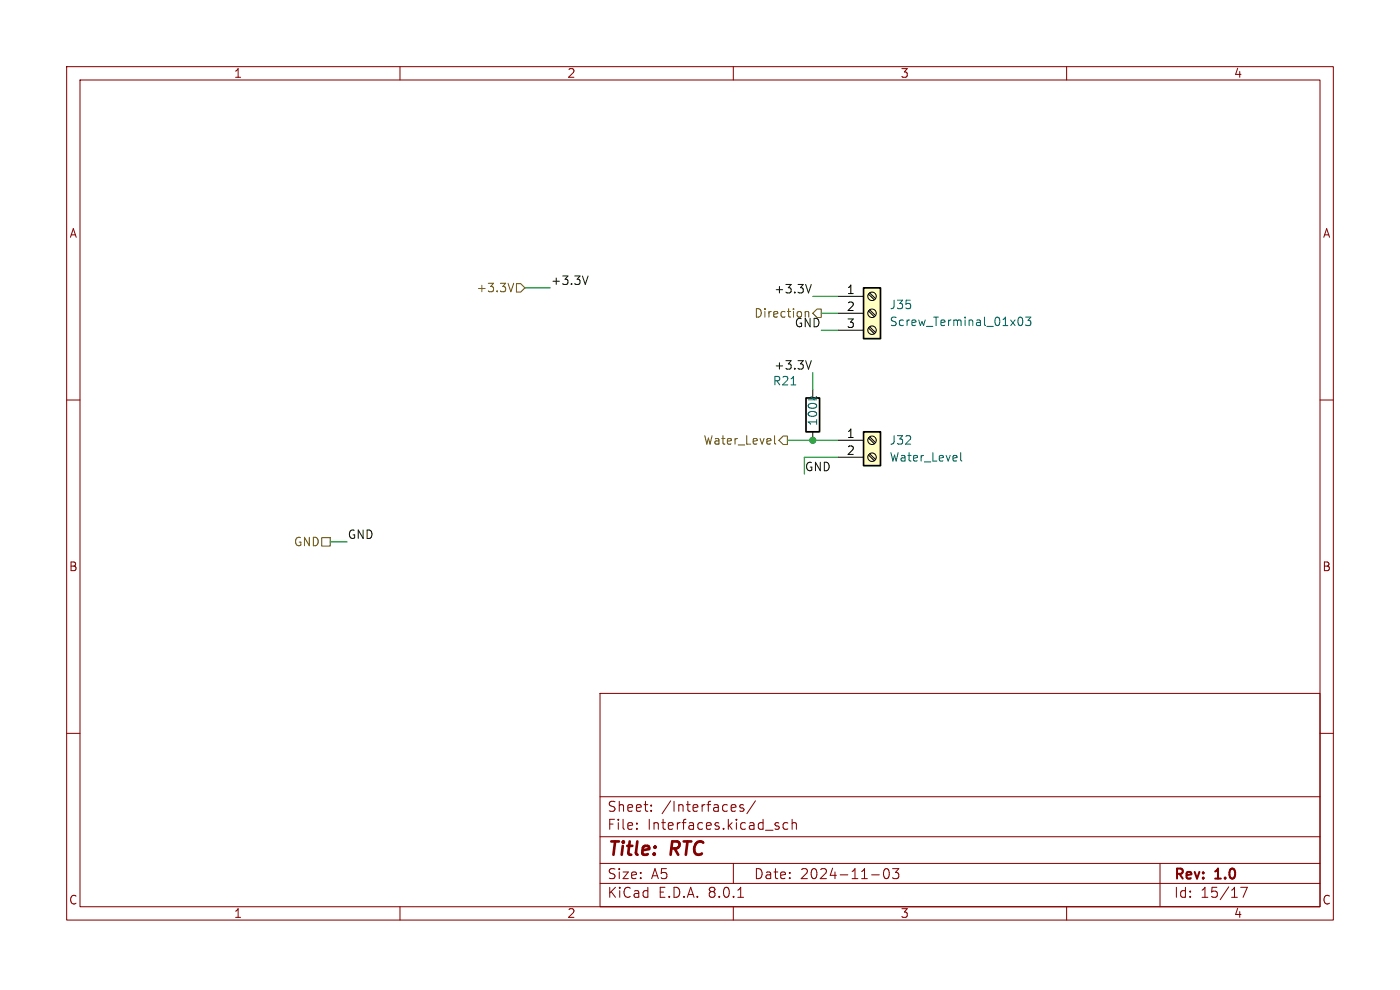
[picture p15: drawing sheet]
<svg xmlns="http://www.w3.org/2000/svg" width="297mm" height="210mm" viewBox="0 0 297 210" stroke-linecap="round" stroke-linejoin="round" font-family="sans-serif">
<defs><g id="words">
<g font-size="3.9" fill="#840000">
<text x="128.7" y="182.3">Title:</text>
<text x="142.4" y="182.3">RTC</text>
</g>
<g font-size="3" fill="#840000">
<text x="128.7" y="172.5">Sheet:</text>
<text x="140.3" y="172.5">/Interfaces/</text>
<text x="128.7" y="176.3">File:</text>
<text x="137.3" y="176.3">Interfaces.kicad_sch</text>
<text x="128.7" y="190.8">KiCad</text>
<text x="128.7" y="186.8">Size:</text>
<text x="138.1" y="186.8">A5</text>
<text x="139.6" y="190.8">E.D.A.</text>
<text x="150.4" y="190.8">8.0.1</text>
<text x="159.8" y="186.8">Date:</text>
<text x="169.7" y="186.8">2024-11-03</text>
<text x="248.9" y="187.1">Rev:</text>
<text x="248.9" y="190.8">Id:</text>
<text x="254.7" y="190.8">15/17</text>
<text x="257.9" y="187.1">1.0</text>
</g>
<g font-size="2.6" fill="#840000">
<text x="49.5" y="16.8">1</text>
<text x="120.2" y="16.8">2</text>
<text x="190.9" y="16.8">3</text>
<text x="261.6" y="16.8">4</text>
<text x="14.6" y="50.7">A</text>
<text x="280.5" y="50.7">A</text>
<text x="14.5" y="121.5">B</text>
<text x="280.4" y="121.5">B</text>
<text x="14.5" y="192.2">C</text>
<text x="49.5" y="195">1</text>
<text x="120.2" y="195">2</text>
<text x="190.9" y="195">3</text>
<text x="261.6" y="195">4</text>
<text x="280.4" y="192.2">C</text>
</g>
<g font-size="2.5" fill="#725600">
<text x="101" y="62.3">+3.3V</text>
<text x="159.9" y="67.7">Direction</text>
<text x="149.1" y="94.6">Water_Level</text>
<text x="62.2" y="116.2">GND</text>
</g>
<g font-size="2.5" fill="#0f0f0f">
<text x="116.7" y="60.6">+3.3V</text>
<text x="164.1" y="62.4">+3.3V</text>
<text x="168.5" y="69.6">GND</text>
<text x="164.1" y="78.5">+3.3V</text>
<text x="170.6" y="100.1">GND</text>
<text x="73.6" y="114.5">GND</text>
</g>
<g font-size="2.5">
<text x="179.5" y="62.5">1</text>
<text x="179.5" y="66.1">2</text>
<text x="179.5" y="69.7">3</text>
<text x="179.5" y="93">1</text>
<text x="179.5" y="96.6">2</text>
</g>
<g font-size="2.5" fill="#006464">
<text x="188.6" y="65.9">J35</text>
<text x="188.6" y="69.5">Screw_Terminal_01x03</text>
<text x="163.8" y="82">R21</text>
<text x="173.6" y="90.5" transform="rotate(-90 173.6 90.5)">100k</text>
<text x="188.6" y="94.6">J32</text>
<text x="188.6" y="98.2">Water_Level</text>
</g>
</g></defs>
<g fill="none" stroke="#840000" stroke-width=".22">
<path d="M14.1 14.1h268.8v181.1h-268.8zM17 17h263v175.3h-263zM84.9 14.1v2.9M155.6 14.1v2.9M226.3 14.1v2.9M14.1 84.9h2.9M280 84.9h2.9M14.1 155.6h2.9M127.3 147.1h152.7v45.2h-152.7zM280 155.6h2.9M127.3 177.5h152.7M127.3 169h152.7"/>
<path d="M135.1 175.7v.2M135.1 174.6v.2M138.1 171.9v.2M138.1 170.8v.2M156 170.8l.1 .4-1 .2M157.7 170.8l-.5-.1-.3 .3 .1 .3 .7 .2v.5h-.8M160.3 169.9l-1.9 2.7M165 175.2l.3 .3-.3 .4M165 174.5l.2 .1M167.1 174.6l-.6-.1-.4 .4v.6l.2 .3h.8M168 174.7a.53 .53 0 0 1 1 .1v1.1M168 173.8v2.1"/>
<path d="M84.9 192.3v2.9M127.3 187.4h152.7M127.3 183.2h152.7M155.6 192.3v2.9M155.6 183.2v4.2M156.5 190.3h1.2M184.9 185.6h1.6M187.6 184.5l.5-.2a1.33 1.33 0 0 1 0 2.1h-.2a1.29 1.29 0 0 1-.3-1.9zM189.4 184.3h1.3l-.7 .8a.58 .58 0 0 1 .7 .4v.5l-.2 .3-.8 .1-.3-.2M226.3 192.3v2.9M246.1 183.2v9.1M263.2 188.2h1.4l-.9 2.1"/>
</g>
<path d="M183.2 61.1h3.6v10.7h-3.6z" fill="#ffffc2"/>
<path d="M183.2 61.1h3.6v10.7h-3.6z" fill="none" stroke="#000" stroke-width=".36"/>
<g fill="none" stroke="#000" stroke-width=".22">
<path d="M177.8 62.9h5.4M177.8 66.5h5.4M177.8 70h5.4M184.2 69.6l1.3 1.2M184.2 66l1.3 1.2M184.2 62.4l1.3 1.2M184.5 69.3l1.2 1.2M184.5 65.7l1.2 1.2M184.5 62.1l1.2 1.2"/>
<circle cx="185" cy="70" r=".9"/>
<circle cx="185" cy="62.9" r=".9"/>
<circle cx="185" cy="66.5" r=".9"/>
</g>
<path d="M216.1 67.4l.3-.1a.98 .98 0 0 1 .7 .7 .98 .98 0 0 1-.4 1l-.2 .1a.97 .97 0 0 1-.4-1.7zM217.6 67.3h1.1l-.6 .7 .5 .1v.8l-.3 .2h-.5l-.2-.2" fill="none" stroke="#006464" stroke-width=".22"/>
<path d="M183.2 91.6h3.6v7.2h-3.6z" fill="#ffffc2"/>
<path d="M171 84.4h2.9v7.2h-2.9zM183.2 91.6h3.6v7.2h-3.6z" fill="none" stroke="#000" stroke-width=".36"/>
<g fill="none" stroke="#000" stroke-width=".22">
<path d="M172.4 82.6v1.8M172.4 91.6v1.8M177.8 93.4h5.4M177.8 97h5.4M184.2 96.5l1.3 1.2M184.2 92.9l1.3 1.2M184.5 96.3l1.2 1.2M184.5 92.7l1.2 1.2"/>
<circle cx="185" cy="93.4" r=".9"/>
<circle cx="185" cy="97" r=".9"/>
</g>
<path d="M167.8 81.6h1M172 84.1l.7 .7M173.2 84.1l-.6 .5M203.8 96v1.6l.3 .2" fill="none" stroke="#006464" stroke-width=".22"/>
<path d="M109 60.1l-.6 1.8M109.6 60.2h.9l.9 .9-.9 .9h-.9zM170.8 66.1v1.2M170.8 66.2l.3-.1 .4 .1 .1 1.1M173.3 65.6h.9v1.8h-.9l-.9-.9zM164.3 92.4v1.6l.3 .2M165.2 93.4l.9-.9h.9v1.8h-.9zM68.3 114.1h1.7v1.7h-1.7z" fill="none" stroke="#725600" stroke-width=".22"/>
<path d="M124.8 58.5l-.6 1.8M172.1 76.5l-.6 1.8M172.1 60.3l-.6 1.8" fill="none" stroke="#0f0f0f" stroke-width=".22"/>
<path d="M111.4 61.1h5.3M172.4 79v3.6M172.4 62.9h5.4M174.2 70h3.6M174.2 66.5h3.6M167 93.4h10.8M177.8 97h-7.2v3.6M70 114.9h3.6" fill="none" stroke="#009600" stroke-width=".22"/>
<circle cx="172.4" cy="93.4" r=".65" fill="#009600" stroke="#009600" stroke-width=".22"/>
<use href="#words"/>
</svg>
